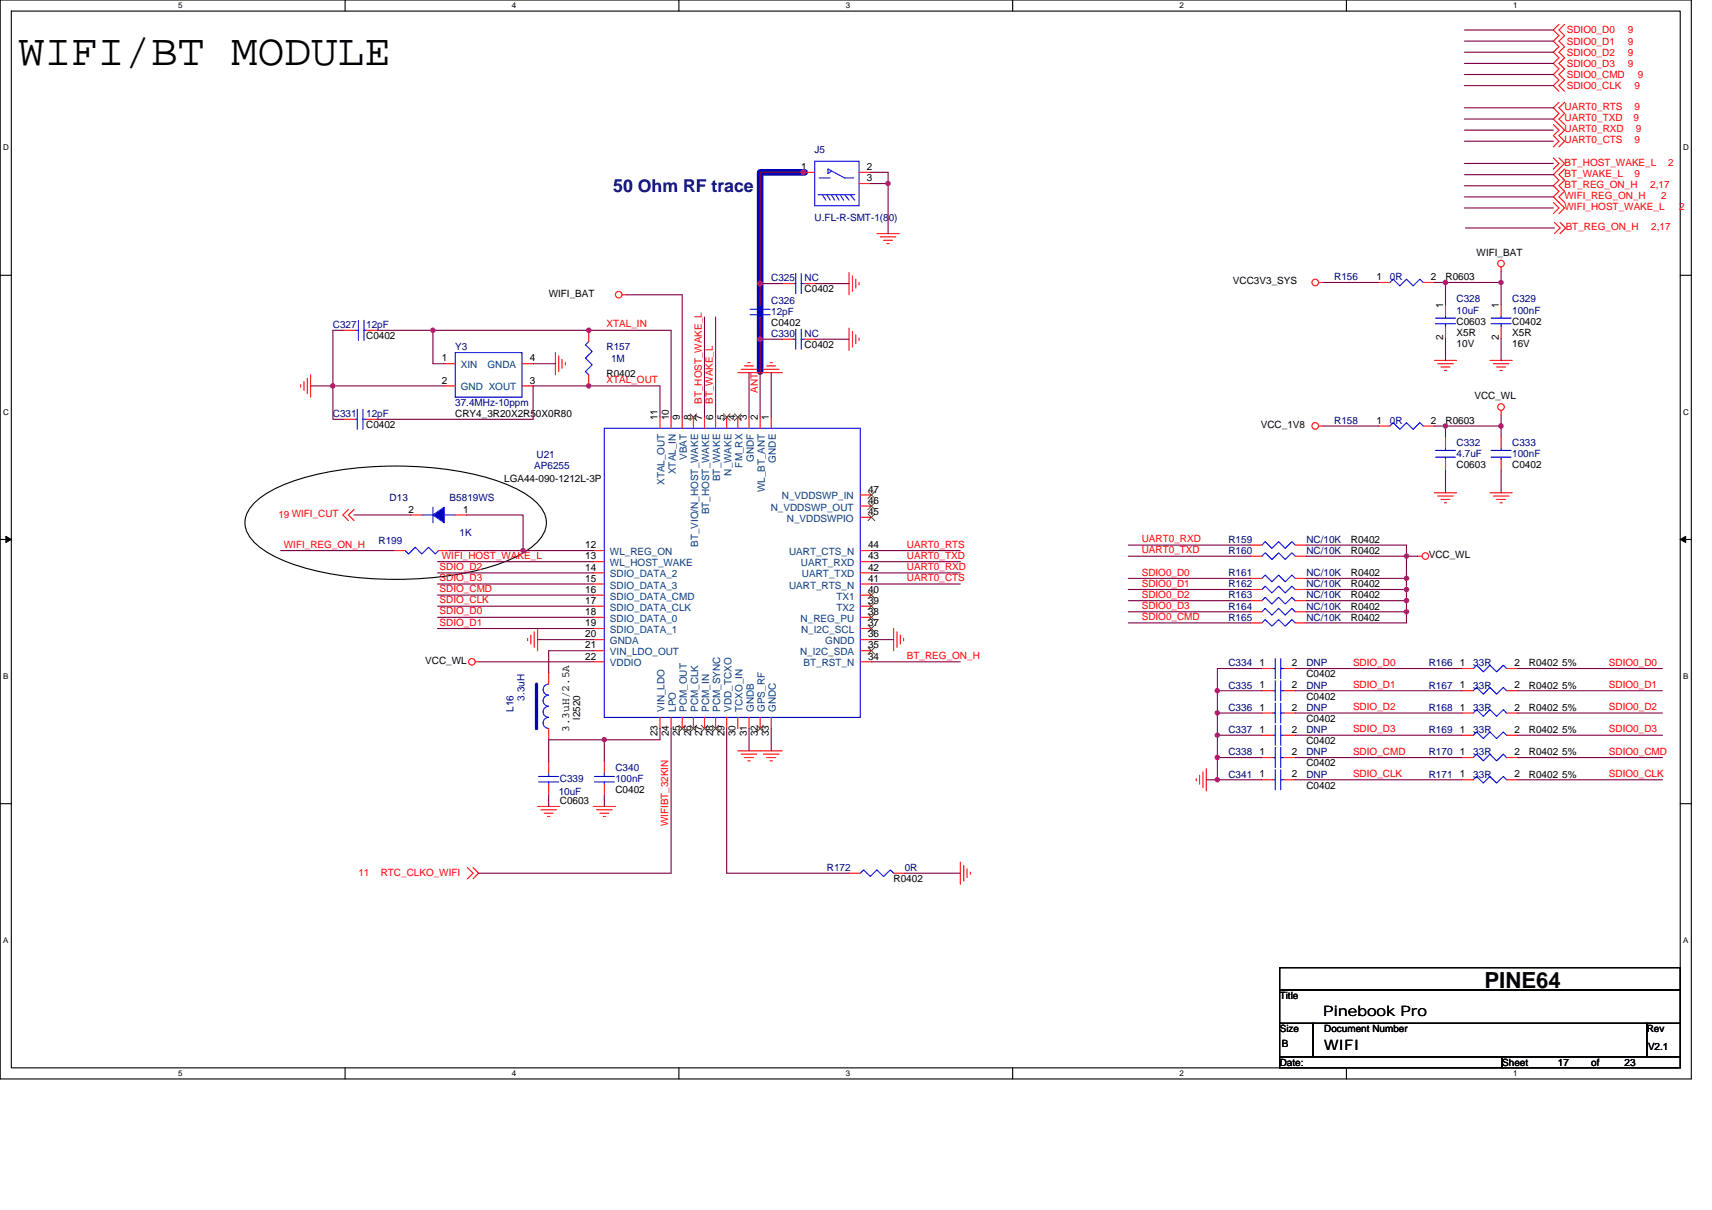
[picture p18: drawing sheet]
<svg xmlns="http://www.w3.org/2000/svg" width="297mm" height="210mm" viewBox="0 0 297 210" stroke-linecap="round" stroke-linejoin="round" font-family="sans-serif">
<defs><g id="words">
<text font-size="7.7" x="3.1" y="11.2">WIFI/BT MODULE</text>
<text font-size="3.9" x="257.5" y="171.4">PINE64</text>
<text font-size="3.1" fill="#000080" x="106.4" y="33.3">50 Ohm RF trace</text>
<g font-size="2.5">
<text x="229.5" y="176.3">Pinebook Pro</text>
<text x="229.8" y="182.3">WIFI</text>
</g>
<text font-size="1.9" x="98.8" y="127" transform="rotate(-90 98.8 127)">3.3uH/2.5A</text>
<g font-size="1.7" fill="#f00">
<text x="271.8" y="5.8">SDIO0_D0</text>
<text x="282.4" y="5.8">9</text>
<text x="271.8" y="7.7">SDIO0_D1</text>
<text x="271.8" y="9.7">SDIO0_D2</text>
<text x="271.8" y="11.6">SDIO0_D3</text>
<text x="282.4" y="7.7">9</text>
<text x="282.4" y="9.7">9</text>
<text x="282.4" y="11.6">9</text>
<text x="271.8" y="13.5">SDIO0_CMD</text>
<text x="271.8" y="15.4">SDIO0_CLK</text>
<text x="283.6" y="15.4">9</text>
<text x="284.2" y="13.5">9</text>
<text x="271.5" y="21">UART0_TXD</text>
<text x="271.5" y="23">UART0_RXD</text>
<text x="271.5" y="19.1">UART0_RTS</text>
<text x="283.4" y="21">9</text>
<text x="283.6" y="19.1">9</text>
<text x="283.8" y="23">9</text>
<text x="271.5" y="28.8">BT_HOST_WAKE_L</text>
<text x="271.5" y="24.9">UART0_CTS</text>
<text x="283.6" y="24.9">9</text>
<text x="289.4" y="28.8">2</text>
<text x="271.5" y="30.7">BT_WAKE_L</text>
<text x="271.5" y="34.5">WIFI_REG_ON_H</text>
<text x="271.5" y="32.6">BT_REG_ON_H</text>
<text x="283.6" y="30.7">9</text>
<text x="286.3" y="32.6">2,17</text>
<text x="288.2" y="34.5">2</text>
<text x="271.5" y="36.5">WIFI_HOST_WAKE_L</text>
<text x="271.6" y="40">BT_REG_ON_H</text>
<text x="286.5" y="40">2,17</text>
<text x="291.3" y="36.5">2</text>
<text x="105.2" y="56.8">XTAL_IN</text>
<text x="105.2" y="66.5">XTAL_OUT</text>
<text x="121.7" y="70.1" transform="rotate(-90 121.7 70.1)">BT_HOST_WAKE_L</text>
<text x="123.7" y="70.1" transform="rotate(-90 123.7 70.1)">BT_WAKE_L</text>
<text x="131.5" y="68.1" transform="rotate(-90 131.5 68.1)">ANT</text>
<text x="48.3" y="90">19 WIFI_CUT</text>
<text x="49.3" y="95.1">WIFI_REG_ON_H</text>
<text x="157.3" y="95.1">UART0_RTS</text>
<text x="198.1" y="94.1">UART0_RXD</text>
<text x="76.3" y="98.9">SDIO_D2</text>
<text x="76.3" y="100.9">SDIO_D3</text>
<text x="76.7" y="97">WIFI_HOST_WAKE_L</text>
<text x="157.3" y="98.9">UART0_RXD</text>
<text x="157.3" y="97">UART0_TXD</text>
<text x="157.3" y="100.9">UART0_CTS</text>
<text x="198.1" y="96">UART0_TXD</text>
<text x="198.1" y="101.8">SDIO0_D1</text>
<text x="198.1" y="99.9">SDIO0_D0</text>
<text x="76.3" y="102.8">SDIO_CMD</text>
<text x="76.3" y="104.7">SDIO_CLK</text>
<text x="76.3" y="106.6">SDIO_D0</text>
<text x="198.1" y="103.8">SDIO0_D2</text>
<text x="198.1" y="105.7">SDIO0_D3</text>
<text x="198.1" y="107.6">SDIO0_CMD</text>
<text x="76.3" y="108.6">SDIO_D1</text>
<text x="157.3" y="114.4">BT_REG_ON_H</text>
<text x="234.8" y="119.4">SDIO_D1</text>
<text x="234.8" y="115.5">SDIO_D0</text>
<text x="279.2" y="115.5">SDIO0_D0</text>
<text x="279.2" y="119.4">SDIO0_D1</text>
<text x="234.8" y="123.3">SDIO_D2</text>
<text x="279.2" y="123.3">SDIO0_D2</text>
<text x="234.8" y="131">SDIO_CMD</text>
<text x="234.8" y="127.1">SDIO_D3</text>
<text x="279.2" y="131">SDIO0_CMD</text>
<text x="279.2" y="127.1">SDIO0_D3</text>
<text x="234.8" y="134.8">SDIO_CLK</text>
<text x="279.2" y="134.8">SDIO0_CLK</text>
<text x="115.9" y="143.4" transform="rotate(-90 115.9 143.4)">WIFIBT_32KIN</text>
<text x="62.2" y="152.1">11</text>
<text x="66.1" y="152.1">RTC_CLKO_WIFI</text>
</g>
<g font-size="1.7">
<text x="139" y="29.5">1</text>
<text x="150.4" y="29.5">2</text>
<text x="150.4" y="31.5">3</text>
<text x="256.2" y="44.4">WIFI_BAT</text>
<text x="95.2" y="51.5">WIFI_BAT</text>
<text x="139.6" y="50.8">C0402</text>
<text x="213.9" y="49.2">VCC3V3_SYS</text>
<text x="238.8" y="48.6">1</text>
<text x="248.3" y="48.6">2</text>
<text x="250.4" y="53.5" transform="rotate(-90 250.4 53.5)">1</text>
<text x="250.8" y="48.6">R0603</text>
<text x="260.1" y="53.5" transform="rotate(-90 260.1 53.5)">1</text>
<text x="63.5" y="58.9">C0402</text>
<text x="133.8" y="56.6">C0402</text>
<text x="250.4" y="59.1" transform="rotate(-90 250.4 59.1)">2</text>
<text x="252.7" y="56.4">C0603</text>
<text x="252.7" y="58.3">X5R</text>
<text x="260.1" y="59.1" transform="rotate(-90 260.1 59.1)">2</text>
<text x="262.4" y="56.4">C0402</text>
<text x="262.4" y="58.3">X5R</text>
<text x="76.7" y="62.7">1</text>
<text x="91.9" y="62.7">4</text>
<text x="105.2" y="65.4">R0402</text>
<text x="139.6" y="60.4">C0402</text>
<text x="252.7" y="60.2">10V</text>
<text x="262.4" y="60.2">16V</text>
<text x="76.7" y="66.6">2</text>
<text x="91.9" y="66.6">3</text>
<text x="255.8" y="69.3">VCC_WL</text>
<text x="63.5" y="74.3">C0402</text>
<text x="79" y="72.4">CRY4_3R20X2R50X0R80</text>
<text x="114.1" y="73" transform="rotate(-90 114.1 73)">11</text>
<text x="116" y="73" transform="rotate(-90 116 73)">10</text>
<text x="118" y="73" transform="rotate(-90 118 73)">9</text>
<text x="119.9" y="73" transform="rotate(-90 119.9 73)">8</text>
<text x="121.8" y="73" transform="rotate(-90 121.8 73)">7</text>
<text x="123.8" y="73" transform="rotate(-90 123.8 73)">6</text>
<text x="125.7" y="73" transform="rotate(-90 125.7 73)">5</text>
<text x="127.6" y="73" transform="rotate(-90 127.6 73)">4</text>
<text x="129.6" y="73" transform="rotate(-90 129.6 73)">3</text>
<text x="131.5" y="73" transform="rotate(-90 131.5 73)">2</text>
<text x="133.4" y="73" transform="rotate(-90 133.4 73)">1</text>
<text x="218.8" y="74.3">VCC_1V8</text>
<text x="238.8" y="73.5">1</text>
<text x="248.3" y="73.5">2</text>
<text x="250.8" y="73.6">R0603</text>
<text x="87.5" y="83.6">LGA44-090-1212L-3P</text>
<text x="252.7" y="81.3">C0603</text>
<text x="262.4" y="81.3">C0402</text>
<text x="70.9" y="89">2</text>
<text x="80.3" y="89">1</text>
<text x="150.6" y="87.4">46</text>
<text x="150.6" y="85.5">47</text>
<text x="150.6" y="89.4">45</text>
<text x="101.6" y="95.1">12</text>
<text x="150.6" y="95.1">44</text>
<text x="234.4" y="94.2">R0402</text>
<text x="101.6" y="97.1">13</text>
<text x="101.6" y="99">14</text>
<text x="101.6" y="100.9">15</text>
<text x="150.6" y="99">42</text>
<text x="150.6" y="97.1">43</text>
<text x="150.6" y="100.9">41</text>
<text x="234.4" y="100">R0402</text>
<text x="234.4" y="101.9">R0402</text>
<text x="234.4" y="96.1">R0402</text>
<text x="247.9" y="96.9">VCC_WL</text>
<text x="101.6" y="106.7">18</text>
<text x="101.6" y="104.8">17</text>
<text x="101.6" y="102.9">16</text>
<text x="150.6" y="104.8">39</text>
<text x="150.6" y="102.9">40</text>
<text x="150.6" y="106.7">38</text>
<text x="234.4" y="103.8">R0402</text>
<text x="234.4" y="105.8">R0402</text>
<text x="234.4" y="107.7">R0402</text>
<text x="101.6" y="108.7">19</text>
<text x="101.6" y="110.6">20</text>
<text x="101.6" y="112.5">21</text>
<text x="150.6" y="110.6">36</text>
<text x="150.6" y="112.5">35</text>
<text x="150.6" y="108.7">37</text>
<text x="73.8" y="115.2">VCC_WL</text>
<text x="101.6" y="114.4">22</text>
<text x="150.6" y="114.4">34</text>
<text x="218.5" y="115.6">1</text>
<text x="218.5" y="119.5">1</text>
<text x="224.2" y="115.6">2</text>
<text x="224.2" y="119.5">2</text>
<text x="226.7" y="117.6">C0402</text>
<text x="253.3" y="119.5">1</text>
<text x="253.3" y="115.6">1</text>
<text x="262.8" y="119.5">2</text>
<text x="262.8" y="115.6">2</text>
<text x="265.3" y="119.5">R0402 5%</text>
<text x="265.3" y="115.6">R0402 5%</text>
<text x="100.7" y="124.9" transform="rotate(-90 100.7 124.9)">l2520</text>
<text x="218.5" y="123.3">1</text>
<text x="224.2" y="123.3">2</text>
<text x="226.7" y="125.3">C0402</text>
<text x="226.7" y="121.4">C0402</text>
<text x="253.3" y="123.3">1</text>
<text x="262.8" y="123.3">2</text>
<text x="265.3" y="123.4">R0402 5%</text>
<text x="114.1" y="127.8" transform="rotate(-90 114.1 127.8)">23</text>
<text x="116" y="127.8" transform="rotate(-90 116 127.8)">24</text>
<text x="118" y="127.8" transform="rotate(-90 118 127.8)">25</text>
<text x="119.9" y="127.8" transform="rotate(-90 119.9 127.8)">26</text>
<text x="121.8" y="127.8" transform="rotate(-90 121.8 127.8)">27</text>
<text x="123.8" y="127.8" transform="rotate(-90 123.8 127.8)">28</text>
<text x="125.7" y="127.8" transform="rotate(-90 125.7 127.8)">29</text>
<text x="127.6" y="127.8" transform="rotate(-90 127.6 127.8)">30</text>
<text x="129.6" y="127.8" transform="rotate(-90 129.6 127.8)">31</text>
<text x="131.5" y="127.8" transform="rotate(-90 131.5 127.8)">32</text>
<text x="133.4" y="127.8" transform="rotate(-90 133.4 127.8)">33</text>
<text x="218.5" y="127.2">1</text>
<text x="218.5" y="131.1">1</text>
<text x="224.2" y="127.2">2</text>
<text x="224.2" y="131.1">2</text>
<text x="226.7" y="129.1">C0402</text>
<text x="253.3" y="127.2">1</text>
<text x="253.3" y="131.1">1</text>
<text x="262.8" y="127.2">2</text>
<text x="262.8" y="131.1">2</text>
<text x="265.3" y="127.2">R0402 5%</text>
<text x="265.3" y="131.1">R0402 5%</text>
<text x="106.8" y="137.6">C0402</text>
<text x="218.5" y="134.9">1</text>
<text x="224.2" y="134.9">2</text>
<text x="226.7" y="136.9">C0402</text>
<text x="226.7" y="133">C0402</text>
<text x="253.3" y="134.9">1</text>
<text x="262.8" y="134.9">2</text>
<text x="265.3" y="134.9">R0402 5%</text>
<text x="97.1" y="139.6">C0603</text>
<text x="155" y="153.1">R0402</text>
<text x="222" y="173.4">Title</text>
<text x="222" y="179.1">Size</text>
<text x="229.8" y="179.1">Document Number</text>
<text x="285.7" y="179.1">Rev</text>
<text x="222" y="184.9">Date:</text>
<text x="222.4" y="181.7">B</text>
<text x="260.6" y="184.9">Sheet</text>
<text x="270.3" y="184.9">17</text>
<text x="276.1" y="184.9">of</text>
<text x="281.9" y="184.9">23</text>
<text x="285.9" y="182.2">V2.1</text>
</g>
<g font-size="1.7" fill="#000080">
<text x="141.3" y="26.6">J5</text>
<text x="141.3" y="38.4">U.FL-R-SMT-1(80)</text>
<text x="133.8" y="48.8">C325</text>
<text x="133.8" y="52.7">C326</text>
<text x="139.6" y="48.8">NC</text>
<text x="231.5" y="48.6">R156</text>
<text x="241.1" y="48.6">0R</text>
<text x="252.7" y="52.5">C328</text>
<text x="262.4" y="52.5">C329</text>
<text x="57.8" y="56.9">C327</text>
<text x="63.5" y="56.9">12pF</text>
<text x="133.8" y="58.5">C330</text>
<text x="133.8" y="54.6">12pF</text>
<text x="139.6" y="58.5">NC</text>
<text x="252.7" y="54.4">10uF</text>
<text x="262.4" y="54.4">100nF</text>
<text x="79" y="60.8">Y3</text>
<text x="105.2" y="60.8">R157</text>
<text x="106" y="62.7">1M</text>
<text x="79" y="70.5">37.4MHz-10ppm</text>
<text x="57.8" y="72.4">C331</text>
<text x="63.5" y="72.4">12pF</text>
<text x="231.5" y="73.6">R158</text>
<text x="241.1" y="73.6">0R</text>
<text x="252.7" y="77.4">C332</text>
<text x="262.4" y="77.4">C333</text>
<text x="92.7" y="81.4">AP6255</text>
<text x="93.1" y="79.5">U21</text>
<text x="252.7" y="79.3">4.7uF</text>
<text x="262.4" y="79.3">100nF</text>
<text x="67.6" y="86.9">D13</text>
<text x="78" y="86.9">B5819WS</text>
<text x="65.7" y="94.4">R199</text>
<text x="79.8" y="93">1K</text>
<text x="213.1" y="94.2">R159</text>
<text x="226.7" y="94.2">NC/10K</text>
<text x="213.1" y="100">R161</text>
<text x="213.1" y="101.9">R162</text>
<text x="213.1" y="96.1">R160</text>
<text x="226.7" y="100">NC/10K</text>
<text x="226.7" y="101.9">NC/10K</text>
<text x="226.7" y="96.1">NC/10K</text>
<text x="213.1" y="103.8">R163</text>
<text x="213.1" y="105.8">R164</text>
<text x="213.1" y="107.7">R165</text>
<text x="226.7" y="103.8">NC/10K</text>
<text x="226.7" y="105.8">NC/10K</text>
<text x="226.7" y="107.7">NC/10K</text>
<text x="213.1" y="115.6">C334</text>
<text x="213.1" y="119.5">C335</text>
<text x="226.7" y="115.6">DNP</text>
<text x="226.7" y="119.5">DNP</text>
<text x="247.9" y="119.5">R167</text>
<text x="247.9" y="115.6">R166</text>
<text x="255.6" y="119.5">33R</text>
<text x="255.6" y="115.6">33R</text>
<text x="89.1" y="123.5" transform="rotate(-90 89.1 123.5)">L16</text>
<text x="91" y="121.6" transform="rotate(-90 91 121.6)">3.3uH</text>
<text x="213.1" y="123.4">C336</text>
<text x="226.7" y="123.4">DNP</text>
<text x="247.9" y="123.4">R168</text>
<text x="255.6" y="123.4">33R</text>
<text x="213.1" y="127.2">C337</text>
<text x="213.1" y="131.1">C338</text>
<text x="226.7" y="127.2">DNP</text>
<text x="226.7" y="131.1">DNP</text>
<text x="247.9" y="127.2">R169</text>
<text x="247.9" y="131.1">R170</text>
<text x="255.6" y="127.2">33R</text>
<text x="255.6" y="131.1">33R</text>
<text x="97.1" y="135.7">C339</text>
<text x="106.8" y="133.8">C340</text>
<text x="106.8" y="135.7">100nF</text>
<text x="213.1" y="134.9">C341</text>
<text x="226.7" y="134.9">DNP</text>
<text x="247.9" y="134.9">R171</text>
<text x="255.6" y="134.9">33R</text>
<text x="96.9" y="138">10uF</text>
<text x="143.5" y="151.2">R172</text>
<text x="157" y="151.2">0R</text>
</g>
<g font-size="1.7" fill="#004080">
<text x="80" y="63.9">XIN</text>
<text x="84.6" y="63.9">GNDA</text>
<text x="80" y="67.8">GND XOUT</text>
<text x="117.2" y="82.3" transform="rotate(-90 117.2 82.3)">XTAL_IN</text>
<text x="119.2" y="79.8" transform="rotate(-90 119.2 79.8)">VBAT</text>
<text x="125" y="83.5" transform="rotate(-90 125 83.5)">BT_WAKE</text>
<text x="126.9" y="82.5" transform="rotate(-90 126.9 82.5)">N_WAKE</text>
<text x="128.8" y="81.1" transform="rotate(-90 128.8 81.1)">FM_RX</text>
<text x="130.8" y="80.2" transform="rotate(-90 130.8 80.2)">GNDF</text>
<text x="134.6" y="80.3" transform="rotate(-90 134.6 80.3)">GNDE</text>
<text x="115.3" y="84.2" transform="rotate(-90 115.3 84.2)">XTAL_OUT</text>
<text x="123" y="89.2" transform="rotate(-90 123 89.2)">BT_HOST_WAKE</text>
<text x="132.7" y="85.4" transform="rotate(-90 132.7 85.4)">WL_BT_ANT</text>
<text x="133.7" y="88.6">N_VDDSWP_OUT</text>
<text x="135.7" y="86.7">N_VDDSWP_IN</text>
<text x="121.1" y="94.9" transform="rotate(-90 121.1 94.9)">BT_VIO/N_HOST_WAKE</text>
<text x="136.5" y="90.6">N_VDDSWPIO</text>
<text x="105.8" y="98.3">WL_HOST_WAKE</text>
<text x="105.8" y="100.2">SDIO_DATA_2</text>
<text x="105.8" y="96.3">WL_REG_ON</text>
<text x="136.9" y="96.3">UART_CTS_N</text>
<text x="139" y="98.3">UART_RXD</text>
<text x="139.1" y="100.2">UART_TXD</text>
<text x="105.8" y="107.9">SDIO_DATA_0</text>
<text x="105.8" y="106">SDIO_DATA_CLK</text>
<text x="105.8" y="104.1">SDIO_DATA_CMD</text>
<text x="105.8" y="102.1">SDIO_DATA_3</text>
<text x="136.9" y="102.1">UART_RTS_N</text>
<text x="138.9" y="107.9">N_REG_PU</text>
<text x="145.1" y="106">TX2</text>
<text x="145.1" y="104.1">TX1</text>
<text x="105.8" y="109.9">SDIO_DATA_1</text>
<text x="105.8" y="111.8">GNDA</text>
<text x="105.8" y="113.7">VIN_LDO_OUT</text>
<text x="138.8" y="113.7">N_I2C_SDA</text>
<text x="139" y="109.9">N_I2C_SCL</text>
<text x="143.2" y="111.8">GNDD</text>
<text x="105.8" y="115.6">VDDIO</text>
<text x="139.4" y="115.6">BT_RST_N</text>
<text x="115.3" y="123.5" transform="rotate(-90 115.3 123.5)">VIN_LDO</text>
<text x="117.2" y="123.5" transform="rotate(-90 117.2 123.5)">LPO</text>
<text x="119.2" y="123.5" transform="rotate(-90 119.2 123.5)">PCM_OUT</text>
<text x="121.1" y="123.5" transform="rotate(-90 121.1 123.5)">PCM_CLK</text>
<text x="123" y="123.5" transform="rotate(-90 123 123.5)">PCM_IN</text>
<text x="125" y="123.5" transform="rotate(-90 125 123.5)">PCM_SYNC</text>
<text x="126.9" y="123.5" transform="rotate(-90 126.9 123.5)">VDD_TCXO</text>
<text x="128.8" y="123.5" transform="rotate(-90 128.8 123.5)">TCXO_IN</text>
<text x="130.8" y="123.5" transform="rotate(-90 130.8 123.5)">GNDB</text>
<text x="132.7" y="123.5" transform="rotate(-90 132.7 123.5)">GPS_RF</text>
<text x="134.6" y="123.5" transform="rotate(-90 134.6 123.5)">GNDC</text>
</g>
<g font-size="1.4">
<text x="30.9" y="1.5">5</text>
<text x="88.8" y="1.5">4</text>
<text x="146.7" y="1.5">3</text>
<text x="204.7" y="1.5">2</text>
<text x="262.6" y="1.5">1</text>
<text x=".5" y="26.1">D</text>
<text x="292" y="26.1">D</text>
<text x=".5" y="71.9">C</text>
<text x="292" y="71.9">C</text>
<text x=".5" y="117.8">B</text>
<text x="292" y="117.8">B</text>
<text x=".5" y="163.6">A</text>
<text x="292" y="163.6">A</text>
<text x="30.9" y="186.8">5</text>
<text x="88.8" y="186.8">4</text>
<text x="146.7" y="186.8">3</text>
<text x="204.7" y="186.8">2</text>
<text x="262.6" y="186.8">1</text>
</g>
</g></defs>
<path d="M0 0h293.5v187.2h-293.5zM2 1.9h289.5v183.4h-289.5z" fill="none" stroke="#000" stroke-width=".19"/>
<g fill="#fff">
<path d="M30.9 .2h.8v1.6h-.8z"/>
<path d="M30.9 185.5h.8v1.6h-.8z"/>
</g>
<path d="M59.9 0v1.9M59.9 185.3v1.9" fill="none" stroke="#000" stroke-width=".19"/>
<g fill="#fff">
<path d="M88.8 .2h.8v1.6h-.8z"/>
<path d="M88.8 185.5h.8v1.6h-.8z"/>
</g>
<path d="M117.8 0v1.9M117.8 185.3v1.9" fill="none" stroke="#000" stroke-width=".19"/>
<g fill="#fff">
<path d="M146.7 .2h.8v1.6h-.8z"/>
<path d="M146.7 185.5h.8v1.6h-.8z"/>
</g>
<path d="M175.7 0v1.9M175.7 185.3v1.9" fill="none" stroke="#000" stroke-width=".19"/>
<g fill="#fff">
<path d="M204.7 .2h.7v1.6h-.7z"/>
<path d="M204.7 185.5h.7v1.6h-.7z"/>
</g>
<path d="M233.6 0v1.9M233.6 185.3v1.9" fill="none" stroke="#000" stroke-width=".19"/>
<g fill="#fff">
<path d="M262.6 .2h.7v1.6h-.7z"/>
<path d="M262.6 185.5h.7v1.6h-.7z"/>
<path d="M.5 24.8h1v1.6h-1z"/>
<path d="M292 24.8h1v1.6h-1z"/>
<path d="M.5 70.7h1v1.5h-1z"/>
<path d="M292 70.7h1v1.5h-1z"/>
</g>
<path d="M0 47.8h2M291.5 47.8h2" fill="none" stroke="#000" stroke-width=".19"/>
<g fill="#fff">
<path d="M.5 116.5h.9v1.6h-.9z"/>
<path d="M292 116.5h.9v1.6h-.9z"/>
</g>
<path d="M0 93.6h2M291.5 93.6h2" fill="none" stroke="#000" stroke-width=".19"/>
<g fill="#000" stroke="#000" stroke-width=".17">
<path d="M1 93.1l1 .5-1 .5z" fill-rule="evenodd"/>
<path d="M291.5 93.6l1-.5v1z" fill-rule="evenodd"/>
</g>
<g fill="#fff">
<path d="M.5 162.4h.9v1.5h-.9z"/>
<path d="M292 162.4h.9v1.5h-.9z"/>
</g>
<path d="M44.1 87.3a19.1 19.1 0 0 1 7.7-4.1 62.5 62.5 0 0 1 33.7 0 19.1 19.1 0 0 1 7.7 4.1 4.4 4.4 0 0 1 0 6.8 19.1 19.1 0 0 1-7.7 4.1 62.5 62.5 0 0 1-33.7 0 19.1 19.1 0 0 1-7.7-4.1 4.4 4.4 0 0 1 0-6.8zM0 139.5h2M291.5 139.5h2M222 167.9h69.5v3.9h-69.5zM222 171.8h69.5v5.8h-69.5zM222 177.6h5.8v5.8h-5.8zM227.8 177.6h57.9v5.8h-57.9zM285.7 177.6h5.8v5.8h-5.8zM222 183.4h38.6v1.9h-38.6zM260.6 183.4h30.9v1.9h-30.9z" fill="none" stroke="#000" stroke-width=".19"/>
<path d="M131.9 29.9v34.6M132.1 29.9h7.5" fill="none" stroke="#0000a0" stroke-width="1.1"/>
<g fill="none" stroke="#f00" stroke-width=".19">
<path d="M270.5 4.2l-1 1 1 1-1 .9 1 1-1 1 1 .9-1 1 1 1-1 .9 1 1-1 1 1 .9M270.5 17.8l-1 .9 1 1-1 1 2 1.9-1 .9 1 1-1 1M271.5 4.2l-1 1 1 1-1 .9 1 1-1 1 1 .9-1 1 1 1-1 .9 1 1-1 1 1 .9M271.5 17.8l-1 .9 1 1-1 1 1 .9M139.4 29.9h1.9M149.1 29.9h1.9M149.1 31.9h1.9M269.5 27.4l1 1-1 .9M269.5 35.1l1 1-1 1M269.5 21.6l1 1-1 .9 1 1-1 1M269.7 38.6l1 1-1 .9M270.5 27.4l1 1-2 1.9 1 1-1 .9 1 1-1 1 2 1.9-1 1"/>
<path d="M270.7 38.6l.9 1-.9 .9M271.5 29.3l-1 1 1 1-1 .9 1 1-1 1 1 .9M59.7 57.3h1.9M63.5 57.3h2M102.1 57.3v2M107.9 51.2h.8M131.9 51.2v1.9M131.9 55v1.9M135.7 58.9h2M135.7 49.2h2M139.6 58.9h1.9M139.6 49.2h1.9"/>
<path d="M147.3 47.3v3.9M147.3 56.9v3.9M147.9 47.9v2.7M147.9 57.5v2.7M148.5 48.5v1.5M148.5 58.1v1.5M149.1 49v.4M149.1 58.7v.4M152.1 40.5h3.9M152.7 41.1h2.7M153.3 41.7h1.6M153.9 42.3h.4"/>
<path d="M228.8 49h.7M239.2 49h1.9M246.9 49h2M250.8 52.9v1.9M250.8 56.7v2M260.5 46.3v.8M260.5 52.9v1.9M260.5 56.7v2M52.2 66.8v.4M52.7 66.2v1.6M53.3 65.6v2.7M53.9 65v3.9"/>
<path d="M59.7 72.8h1.9M63.5 72.8h2M77.1 63.1h1.9M77.1 67h1.9M90.6 63.1h1.9M90.6 67h1.9M96.4 61.2v3.8M96.9 61.8v2.7M97.5 62.4v1.5M98.1 62.9v.4M102.1 65v2M114.5 72.4v1.9"/>
<path d="M116.4 72.4v1.9M118.4 72.4v1.9M120.3 72.4v1.9M122.2 72.4v1.9M124.2 72.4v1.9M126.1 72.4v1.9M128 72.4v1.9M128 64.7h7.7M128.6 64.1h2.7M129.2 63.5h1.5M129.7 62.9h.5M130 72.4v1.9"/>
<path d="M131.9 72.4v1.9M132.5 64.1h2.7M133 63.5h1.6M133.6 62.9h.4M133.8 72.4v1.9M228.8 73.9h.7M239.2 73.9h1.9M246.9 73.9h2M248.9 62.5h3.8M249.4 63.1h2.8M250 63.7h1.6M250.6 64.3h.4"/>
<path d="M250.8 75.9v1.9M250.8 79.7v2M258.5 62.5h3.9M259.1 63.1h2.7M259.7 63.7h1.5M260.3 64.3h.3M260.5 71.2v.8M260.5 75.9v1.9M260.5 79.7v2M60.4 88.4l-.9 1 .9 .9M61.4 88.4l-1 1 1 .9M68.4 95.5h1.9"/>
<path d="M71.3 89.4h1.9M76.1 95.5h1.9M79 89.4h1.9M102.9 97.5h2M102.9 99.4h2M102.9 95.5h2M149.3 97.5h1.9M149.3 99.4h1.9M149.3 95.5h1.9M149.3 89.8h1.9M149.3 87.8h1.9M149.3 85.9h1.9"/>
<path d="M217 96.5h1.9M217 94.6h1.9M224.7 96.5h2M224.7 94.6h2M246 96.5h.7M248.9 85.5h3.8M249.4 86.1h2.8M250 86.7h1.6M250.6 87.2h.4M258.5 85.5h3.9M259.1 86.1h2.7M259.7 86.7h1.5"/>
<path d="M260.3 87.2h.3M82.5 114.9h.7M91.5 110.8v.4M92.1 110.2v1.6M92.7 109.6v2.8M93.3 109.1v3.8M95.2 116.8v1.9M102.9 114.9h2M102.9 109.1h2M102.9 112.9h2M102.9 105.2h2M102.9 107.1h2"/>
<path d="M102.9 111h2M102.9 103.3h2M102.9 101.3h2M149.3 114.9h1.9M149.3 109.1h1.9M149.3 112.9h1.9M149.3 105.2h1.9M149.3 107.1h1.9M149.3 111h1.9M149.3 103.3h1.9M149.3 101.3h1.9M155 109.1v3.8"/>
<path d="M155.6 109.6v2.8M156.2 110.2v1.6M156.8 110.8v.4M217 100.4h1.9M217 102.3h1.9M217 104.2h1.9M217 106.2h1.9M217 108.1h1.9M218.9 119.9h2M218.9 116h2M222.8 119.9h1.9M222.8 116h1.9"/>
<path d="M224.7 100.4h2M224.7 102.3h2M224.7 104.2h2M224.7 106.2h2M224.7 108.1h2M253.7 119.9h1.9M253.7 116h1.9M261.4 119.9h1.9M261.4 116h1.9M93.3 140h3.8M95.2 126.4v2M95.2 132.2v2"/>
<path d="M95.2 136.1v1.9M102.9 140h3.9M104.9 132.2v2M104.9 136.1v1.9M114.5 124.5v1.9M116.4 124.5v1.9M118.4 124.5v1.9M120.3 124.5v1.9M122.2 124.5v1.9M124.2 124.5v1.9M126.1 124.5v1.9M128 130.3h7.7"/>
<path d="M128 124.5v1.9M128.6 130.9h2.7M129.2 131.5h1.5M129.7 132h.5M130 124.5v1.9M131.9 124.5v1.9M132.5 130.9h2.7M133 131.5h1.6M133.6 132h.4M133.8 124.5v1.9M207.6 135.1v.4M208.1 134.5v1.6"/>
<path d="M208.7 134v2.7M209.3 133.4v3.8M218.9 131.5h2M218.9 127.6h2M218.9 123.7h2M218.9 135.3h2M222.8 131.5h1.9M222.8 127.6h1.9M222.8 123.7h1.9M222.8 135.3h1.9M253.7 131.5h1.9M253.7 127.6h1.9"/>
<path d="M253.7 123.7h1.9M253.7 135.3h1.9M261.4 131.5h1.9M261.4 127.6h1.9M261.4 123.7h1.9M261.4 135.3h1.9M81.1 150.6l1 .9-1 1M82.1 150.6l.9 .9-.9 1M93.8 140.5h2.8M94.4 141.1h1.6M95 141.7h.4M103.5 140.5h2.7"/>
<path d="M104.1 141.1h1.5M104.7 141.7h.3M147.3 151.5h2M155 151.5h2M166.6 149.6v3.9M167.2 150.2v2.7M167.8 150.8v1.5M168.4 151.3v.4"/>
<circle cx="107.4" cy="51.1" r=".57"/>
<circle cx="228.2" cy="49" r=".57"/>
<circle cx="260.4" cy="45.7" r=".57"/>
<circle cx="228.2" cy="73.9" r=".57"/>
<circle cx="260.4" cy="70.6" r=".57"/>
<circle cx="247.3" cy="96.5" r=".57"/>
<circle cx="81.9" cy="114.8" r=".57"/>
</g>
<g fill="none" stroke="#00f" stroke-width=".19">
<path d="M141.3 28h7.8v7.7h-7.8zM141.9 33.8h6.4M142.1 30.9h1.9M142.7 33.8l.6 .9M143.5 33.8l.5 .9M144.2 33.8l.6 .9M144.2 29.7l-.5 .4v-.8l2.9 1.6h1.5M145 33.8l.6 .9M145.8 33.8l.6 .9M146.6 33.8l.7 .9M147.5 33.8l.8 .9M61.6 57.3h.6"/>
<path d="M62.2 55.6v3.5M63.2 57.3h.3M63.2 55.6v3.5M102.1 59.3l-.5 .5 1.1 1.2-1.1 1.1 1.1 1.2-1.1 1.2 .5 .5M130.2 53.7h3.4M130.2 54.6h3.4M131.9 53.1v.6M131.9 54.6v.4M137.7 58.9h.4M137.7 49.2h.4M138.1 47.5v3.4M138.1 57.1v3.5"/>
<path d="M139 58.9h.6M139 49.2h.6M139 47.5v3.4M139 57.1v3.5M241.1 49l.6-.5 1.2 1.1 1.1-1.1 1.2 1.1 1.2-1.1 .5 .5M249.1 56.2h3.4M249.1 55.2h3.4M250.8 54.8v.4M250.8 56.2v.5M258.7 56.2h3.5M258.7 55.2h3.5M260.5 54.8v.4"/>
<path d="M260.5 56.2v.5M61.6 72.8h.4M62 71v3.5M63 72.8h.5M63 71v3.5M79 61.2h11.6v7.7h-11.6zM104.9 74.3h44.4v50.2h-44.4zM241.1 73.9l.6-.6 1.2 1.2 1.1-1.2 1.2 1.2 1.2-1.2 .5 .6M249.1 79.3h3.4M249.1 78.2h3.4M250.8 77.8v.4M250.8 79.3v.4"/>
<path d="M258.7 79.3h3.5M258.7 78.2h3.5M260.5 77.8v.4M260.5 79.3v.4M70.3 95.5l.6 .6 1.1-1.1 1.2 1.1 1.2-1.1 1.1 1.1 .6-.6M73.2 89.4h1.9M75.1 88v2.7M77.1 89.4h1.9M218.9 96.5l.6-.6 1.2 1.2 1.1-1.2 1.2 1.2 1.2-1.2 .5 .6M218.9 94.6l.6-.6 1.2 1.2 1.1-1.2 1.2 1.2 1.2-1.2 .5 .6M95.2 118.7a.96 .96 0 0 0-1 1 .96 .96 0 0 0 1 .9 .95 .95 0 0 0-1 1 .95 .95 0 0 0 1 1M218.9 100.4l.6-.6 1.2 1.2 1.1-1.2 1.2 1.2 1.2-1.2 .5 .6"/>
<path d="M218.9 102.3l.6-.6 1.2 1.2 1.1-1.2 1.2 1.2 1.2-1.2 .5 .6M218.9 104.2l.6-.5 1.2 1.1 1.1-1.1 1.2 1.1 1.2-1.1 .5 .5M218.9 106.2l.6-.6 1.2 1.1 1.1-1.1 1.2 1.1 1.2-1.1 .5 .6M218.9 108.1l.6-.6 1.2 1.2 1.1-1.2 1.2 1.2 1.2-1.2 .5 .6M220.9 116h.4M220.9 119.9h.4M221.3 114.3v3.5M221.3 118.1v3.5M222.2 116h.6M222.2 119.9h.6M222.2 114.3v3.5M222.2 118.1v3.5"/>
<path d="M255.6 119.9l.6-.6 1.2 1.2 1.1-1.2 1.2 1.2 1.1-1.2 .6 .6M255.6 116l.6-.6 1.2 1.2 1.1-1.2 1.2 1.2 1.1-1.2 .6 .6M93.5 134.7h3.4M93.5 135.7h3.4M95.2 122.6a.96 .96 0 0 0-1 .9 .96 .96 0 0 0 1 1 .95 .95 0 0 0-1 1 .95 .95 0 0 0 1 .9M95.2 134.2v.5M95.2 135.7v.4M103.1 134.7h3.5M103.1 135.7h3.5M104.9 134.2v.5M104.9 135.7v.4M220.9 127.6h.4"/>
<path d="M220.9 135.3h.4M220.9 131.5h.4M220.9 123.7h.4M221.3 122v3.5M221.3 125.9v3.4M221.3 129.7v3.5M221.3 133.6v3.5M222.2 127.6h.6M222.2 135.3h.6M222.2 131.5h.6M222.2 123.7h.6M222.2 122v3.5"/>
<path d="M222.2 125.9v3.4M222.2 129.7v3.5M222.2 133.6v3.5M255.6 127.6l.6-.6 1.2 1.2 1.1-1.2 1.2 1.2 1.1-1.2 .6 .6M255.6 123.7l.6-.6 1.2 1.2 1.1-1.2 1.2 1.2 1.1-1.2 .6 .6M255.6 131.5l.6-.6 1.2 1.1 1.1-1.1 1.2 1.1 1.1-1.1 .6 .6M255.6 135.3l.6-.6 1.2 1.2 1.1-1.2 1.2 1.2 1.1-1.2 .6 .6M149.3 151.5l.5-.5 1.2 1.1 1.1-1.1 1.2 1.1 1.2-1.1 .5 .5"/>
</g>
<g fill="none" stroke="#804000" stroke-width=".17">
<path d="M119.7 71.8l1.2 1.2M120.9 71.8l-1.2 1.2M125.5 71.8l1.2 1.2M126.7 71.8l-1.2 1.2M127.4 71.8l1.2 1.2M128.6 71.8l-1.2 1.2M150.6 89.2l1.2 1.2M150.6 87.2l1.2 1.2M150.6 85.3l1.2 1.2M151.8 89.2l-1.2 1.2M151.8 87.2l-1.2 1.2M151.8 85.3l-1.2 1.2"/>
<path d="M150.6 108.5l1.2 1.2M150.6 112.4l1.2 1.1M150.6 104.6l1.2 1.2M150.6 106.6l1.2 1.1M150.6 102.7l1.2 1.2M151.8 108.5l-1.2 1.2M151.8 112.4l-1.2 1.1M151.8 104.6l-1.2 1.2M151.8 106.6l-1.2 1.1M151.8 102.7l-1.2 1.2M117.8 125.9l1.2 1.1M118.9 125.9l-1.1 1.1"/>
<path d="M119.7 125.9l1.2 1.1M120.9 125.9l-1.2 1.1M121.7 125.9l1.1 1.1M122.8 125.9l-1.2 1.1M123.6 125.9l1.2 1.1M124.7 125.9l-1.1 1.1M131.3 125.9l1.2 1.1M132.5 125.9l-1.2 1.1"/>
</g>
<path d="M75.1 89.4l2-1.4v2.7z" fill-rule="evenodd" fill="#00f" stroke="#00f" stroke-width=".19"/>
<path d="M93.1 118.7v7.7" fill="none" stroke="#00f" stroke-width=".57"/>
<g fill="none" stroke="#800040" stroke-width=".19">
<path d="M254.1 9.1h15.4M254.1 7.1h15.4M254.1 5.2h15.4M254.1 12.9h15.4M254.1 14.9h15.4M254.1 11h15.4M254.1 18.7h15.4M139.6 29.9h-7.7v21.3M151 31.9h3.1v8.6M151 29.9h3.1v2M254.1 30.3h15.4M254.1 28.4h15.4"/>
<path d="M254.1 36.1h15.4M254.1 34.2h15.4M254.1 32.2h15.4M254.1 20.7h15.4M254.1 22.6h15.4M254.1 24.5h15.4M254.3 39.6h15.4M59.7 57.3h-1.9v9.7v5.8h1.9M65.5 57.3h50.9v15.1M75.1 57.3v5.8h2M108.7 51.2h9.7v21.2M122.2 55v17.4"/>
<path d="M124.2 55v17.4M131.9 58.9h3.8M131.9 49.2h3.8M131.9 56.9v15.5M141.5 58.9h5.8M141.5 49.2h5.8M229.5 49h9.7M250.8 49v3.9M250.8 58.7v3.8M260.5 47.1v5.8M260.5 58.7v3.8M260.5 49h-11.6"/>
<path d="M53.9 67h23.2M92.5 63.1h3.9M114.5 72.4v-5.4h-22v5.8h-27M130 64.7v7.7M133.8 64.7v7.7M229.5 73.9h9.7M248.9 73.9h11.6M250.8 73.9v2M260.5 72v3.9M48.7 95.5h19.7M61.4 89.4h9.9M75.9 99.4h27"/>
<path d="M75.9 97.5h27M78 95.5h24.9M80.9 89.4h9.9v6.1M151.2 99.4h15.4M151.2 97.5h15.4M151.2 95.5h15.4M195.8 94.6h21.2M195.8 96.5h21.2M226.7 94.6h17.3v13.5h-17.3M226.7 96.5h19.3M250.8 81.7v3.8M260.5 81.7v3.8"/>
<path d="M75.9 103.3h27M75.9 105.2h27M75.9 107.1h27M75.9 109.1h27M75.9 101.3h27M83.2 114.9h19.7M93.3 111h9.6M102.9 112.9h-7.7v3.9M151.2 111h3.8M151.2 101.3h15.4M151.2 114.9h15.4M195.8 100.4h21.2"/>
<path d="M195.8 102.3h21.2M195.8 104.2h21.2M195.8 106.2h21.2M195.8 108.1h21.2M211.2 119.9h7.7M218.9 116h-7.7v19.3M224.7 116h29M224.7 119.9h29M226.7 100.4h17.3M226.7 102.3h17.3M226.7 104.2h17.3M226.7 106.2h17.3"/>
<path d="M263.3 116h25.1M263.3 119.9h25.1M95.2 132.2v-3.8h9.7v3.8M95.2 138v2M104.9 138v2M114.5 126.4v2h-9.6M116.4 126.4v25.1h-33.4M126.1 126.4v25.1h21.2M130 126.4v3.9M133.8 126.4v3.9M209.3 135.3h9.6M211.2 127.6h7.7"/>
<path d="M211.2 131.5h7.7M211.2 123.7h7.7M224.7 131.5h29M224.7 135.3h29M224.7 123.7h29M224.7 127.6h29M263.3 135.3h25.1M263.3 123.7h25.1M263.3 127.6h25.1M263.3 131.5h25.1M157 151.5h9.6"/>
</g>
<g fill="#f0f" stroke="#f0f" stroke-width=".19">
<circle cx="260.4" cy="73.9" r=".38"/>
<circle cx="250.8" cy="73.9" r=".38"/>
<circle cx="250.8" cy="49" r=".38"/>
<circle cx="211.2" cy="123.7" r=".38"/>
<circle cx="211.2" cy="127.6" r=".38"/>
<circle cx="211.2" cy="135.3" r=".38"/>
<circle cx="211.2" cy="131.4" r=".38"/>
<circle cx="211.2" cy="119.9" r=".38"/>
<circle cx="102.1" cy="67" r=".38"/>
<circle cx="57.7" cy="67" r=".38"/>
<circle cx="131.9" cy="58.9" r=".38"/>
<circle cx="104.8" cy="128.4" r=".38"/>
<circle cx="102.1" cy="57.3" r=".38"/>
<circle cx="75.1" cy="57.3" r=".38"/>
<circle cx="139.4" cy="29.9" r=".38"/>
<circle cx="131.9" cy="49.2" r=".38"/>
<circle cx="244" cy="96.5" r=".38"/>
<circle cx="244" cy="104.2" r=".38"/>
<circle cx="244" cy="106.2" r=".38"/>
<circle cx="244" cy="102.3" r=".38"/>
<circle cx="244" cy="100.4" r=".38"/>
<circle cx="154.1" cy="31.8" r=".38"/>
<circle cx="260.4" cy="49" r=".38"/>
<circle cx="90.7" cy="95.5" r=".38"/>
</g>
<use href="#words"/>
</svg>
